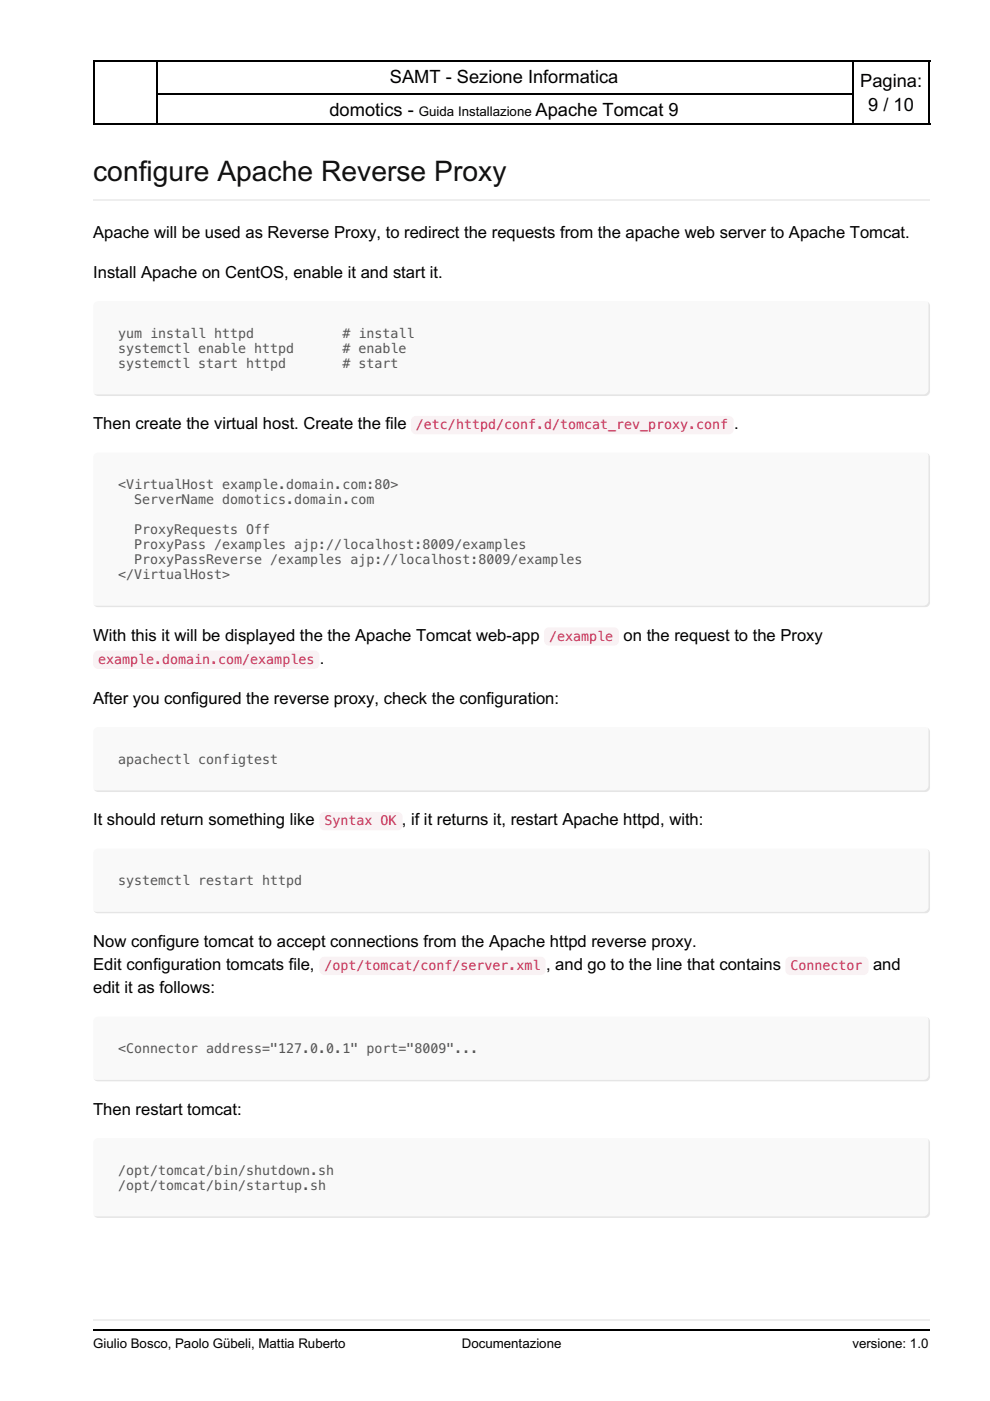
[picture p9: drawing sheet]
<svg xmlns="http://www.w3.org/2000/svg" width="210mm" height="297mm" viewBox="0 0 210 297" stroke-linecap="round" stroke-linejoin="round" font-family="sans-serif">
<defs><g id="words">
<text font-size="6" fill="#111" x="19.8" y="38.5">configure Apache Reverse Proxy</text>
<g font-size="3.9">
<text x="82.7" y="17.6">SAMT - Sezione Informatica</text>
<text x="182.4" y="18.3">Pagina:</text>
<text x="184.1" y="23.6">9 / 10</text>
<text x="69.9" y="24.7">domotics -</text>
<text x="113.5" y="24.7">Apache Tomcat 9</text>
</g>
<g font-size="3.5">
<text x="19.8" y="50.4">Apache will be used as Reverse Proxy, to redirect the requests from the apache web server to Apache Tomcat.</text>
<text x="19.8" y="58.9">Install Apache on CentOS, enable it and start it.</text>
<text x="19.8" y="91">Then create the virtual host. Create the file</text>
<text x="155.7" y="91">.</text>
<text x="19.8" y="135.8">With this it will be displayed the the Apache Tomcat web-app</text>
<text x="132.2" y="135.8">on the request to the Proxy</text>
<text x="67.8" y="140.8">.</text>
<text x="19.8" y="149.2">After you configured the reverse proxy, check the configuration:</text>
<text x="19.8" y="175">It should return something like</text>
<text x="85.2" y="175">, if it returns it, restart Apache httpd, with:</text>
<text x="19.8" y="200.7">Now configure tomcat to accept connections from the Apache httpd reverse proxy.</text>
<text x="19.8" y="205.7">Edit configuration tomcats file,</text>
<text x="115.8" y="205.7">, and go to the line that contains</text>
<text x="185.1" y="205.7">and</text>
<text x="19.8" y="210.6">edit it as follows:</text>
<text x="19.8" y="236.4">Then restart tomcat:</text>
</g>
<g font-size="2.8">
<text x="88.8" y="24.7">Guida Installazione</text>
<text x="19.8" y="285.7">Giulio Bosco, Paolo Gübeli, Mattia Ruberto</text>
<text x="97.9" y="285.7">Documentazione</text>
<text x="180.7" y="285.7">versione: 1.0</text>
</g>
<g font-size="2.8" fill="#555">
<text x="25" y="71.6">yum install httpd</text>
<text x="72.6" y="71.6"># install</text>
<text x="25" y="74.8">systemctl enable httpd</text>
<text x="25" y="78">systemctl start httpd</text>
<text x="72.6" y="74.8"># enable</text>
<text x="72.6" y="78"># start</text>
<text x="25" y="103.7">&lt;VirtualHost example.domain.com:80&gt;</text>
<text x="28.4" y="106.9">ServerName domotics.domain.com</text>
<text x="28.4" y="113.2">ProxyRequests Off</text>
<text x="28.4" y="116.4">ProxyPass /examples ajp://localhost:8009/examples</text>
<text x="28.4" y="119.6">ProxyPassReverse /examples ajp://localhost:8009/examples</text>
<text x="25" y="122.8">&lt;/VirtualHost&gt;</text>
<text x="25" y="161.9">apachectl configtest</text>
<text x="25" y="187.7">systemctl restart httpd</text>
<text x="25" y="223.3">&lt;Connector address=&quot;127.0.0.1&quot; port=&quot;8009&quot;...</text>
<text x="25" y="249.1">/opt/tomcat/bin/shutdown.sh</text>
<text x="25" y="252.2">/opt/tomcat/bin/startup.sh</text>
</g>
<g font-size="2.8" fill="#c7254e">
<text x="88.2" y="91">/etc/httpd/conf.d/tomcat_rev_proxy.conf</text>
<text x="116.4" y="135.8">/example</text>
<text x="20.8" y="140.8">example.domain.com/examples</text>
<text x="68.8" y="175">Syntax OK</text>
<text x="68.8" y="205.7">/opt/tomcat/conf/server.xml</text>
<text x="167.6" y="205.7">Connector</text>
</g>
</g></defs>
<path d="M19.8 12.9h177.4M19.8 19.9h177.4M19.8 26.3h177.4" fill="none" stroke="#000" stroke-width=".35"/>
<path d="M19.8 12.7h13.7v13.8h-13.7z" fill="#fff"/>
<path d="M19.8 12.9h13.7M19.9 12.7v13.8M33.3 12.7v13.8M19.8 26.3h13.7" fill="none" stroke="#000" stroke-width=".35"/>
<path d="M180.6 12.7h16.6v13.8h-16.6z" fill="#fff"/>
<path d="M180.6 12.9h16.6M180.8 12.7v13.8M197 12.7v13.8M180.6 26.3h16.6" fill="none" stroke="#000" stroke-width=".35"/>
<g fill="#fff">
<path d="M9.9 276.9h190.1v10.3h-190.1z"/>
<path d="M16.2 279.8h181v4.5h-181z"/>
</g>
<path d="M19.8 279.9h177.4" fill="none" stroke="#eee" stroke-width=".35"/>
<path d="M19.8 282h177.4" fill="none" stroke="#000" stroke-width=".35"/>
<g fill="#fff">
<path d="M9.9 30h190.1v246.9h-190.1z"/>
<path d="M16.2 29.9h181v247.1h-181z"/>
</g>
<path d="M19.8 42.5h177.4" fill="none" stroke="#eee" stroke-width=".35"/>
<g fill="#f9f9f9">
<path d="M20.2 64.1l.6-.2h175.3a1.06 1.06 0 0 1 1.1 1v18a1.06 1.06 0 0 1-1.1 1.1h-175.3a1.06 1.06 0 0 1-1-1.1v-18z" fill-rule="evenodd"/>
<path d="M20.2 96.2l.6-.2h175.3a1.06 1.06 0 0 1 1.1 1v30.7a1.06 1.06 0 0 1-1.1 1.1h-175.3a1.06 1.06 0 0 1-1-1.1v-30.7z" fill-rule="evenodd"/>
<path d="M20.2 154.4l.6-.2h175.3a1.06 1.06 0 0 1 1.1 1v11.7a1.06 1.06 0 0 1-1.1 1h-175.3a1.06 1.06 0 0 1-1-1v-11.7z" fill-rule="evenodd"/>
<path d="M20.2 180.1l.6-.2h175.3a1.06 1.06 0 0 1 1.1 1.1v11.6a1.06 1.06 0 0 1-1.1 1.1h-175.3a1.06 1.06 0 0 1-1-1.1v-11.6z" fill-rule="evenodd"/>
<path d="M20.2 215.8l.6-.3h175.3a1.06 1.06 0 0 1 1.1 1.1v11.6a1.06 1.06 0 0 1-1.1 1.1h-175.3a1.06 1.06 0 0 1-1-1.1v-11.6z" fill-rule="evenodd"/>
<path d="M20.2 241.5l.6-.2h175.3a1.06 1.06 0 0 1 1.1 1.1v14.8a1.06 1.06 0 0 1-1.1 1h-175.3a1.06 1.06 0 0 1-1-1v-14.8z" fill-rule="evenodd"/>
</g>
<g fill="#f9f2f4">
<path d="M87.6 88.4l.6-.2h66.3a1.06 1.06 0 0 1 1.1 1.1v1.7a1.06 1.06 0 0 1-1.1 1.1h-66.3a1.06 1.06 0 0 1-1.1-1.1l.1-2.1z" fill-rule="evenodd"/>
<path d="M115.8 133.2l.6-.2h13.8a1.06 1.06 0 0 1 1 1.1v1.7a1.06 1.06 0 0 1-1 1.1h-13.8a1.06 1.06 0 0 1-1-1.1v-2.1z" fill-rule="evenodd"/>
<path d="M20.2 138.1l.6-.2h45.9a1.06 1.06 0 0 1 1 1.1v1.8a1.06 1.06 0 0 1-1 1h-45.9a1.06 1.06 0 0 1-1-1v-2.1z" fill-rule="evenodd"/>
<path d="M68.2 172.4l.6-.2h15.5a1.06 1.06 0 0 1 1.1 1v1.8a1.06 1.06 0 0 1-1.1 1h-15.5a1.06 1.06 0 0 1-1.1-1l.1-2.1z" fill-rule="evenodd"/>
<path d="M68.2 203.1l.6-.3h45.9a1.06 1.06 0 0 1 1 1.1v1.8a1.06 1.06 0 0 1-1 1h-45.9a1.06 1.06 0 0 1-1.1-1l.1-2.1z" fill-rule="evenodd"/>
<path d="M166.9 203.1l.7-.3h15.5a1.06 1.06 0 0 1 1 1.1v1.8a1.06 1.06 0 0 1-1 1h-15.5a1.06 1.06 0 0 1-1.1-1l.1-2.1z" fill-rule="evenodd"/>
</g>
<use href="#words"/>
</svg>
